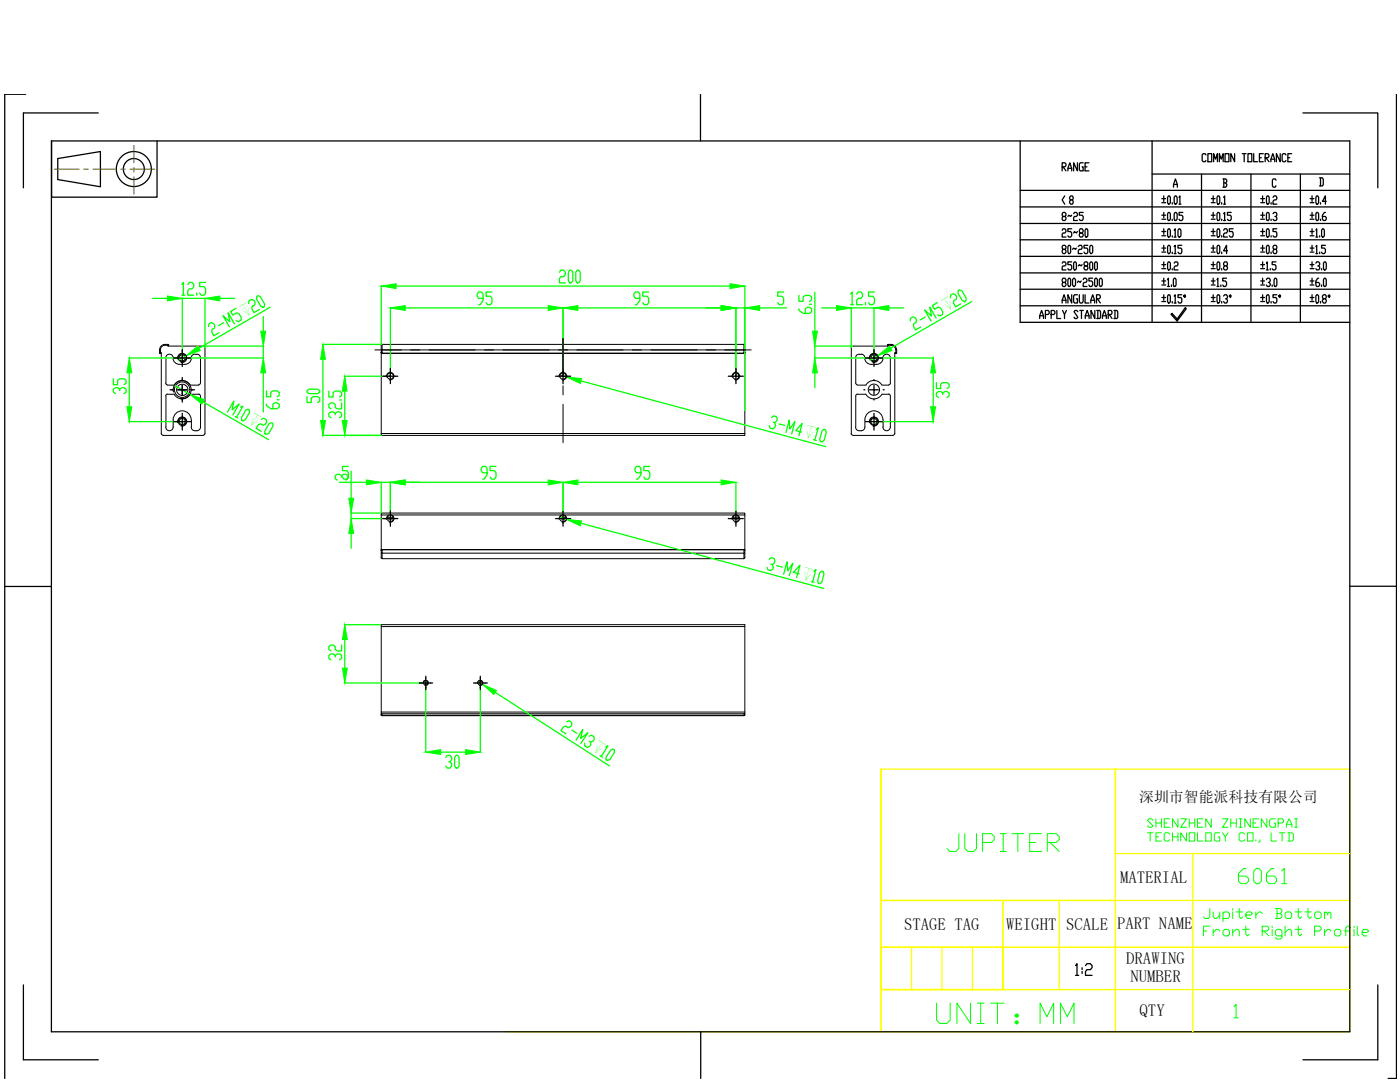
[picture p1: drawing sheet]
<svg xmlns="http://www.w3.org/2000/svg" width="279mm" height="216mm" viewBox="0 0 279 216" stroke-linecap="round" stroke-linejoin="round" font-family="sans-serif">
<defs><g id="words">
<text font-size="7.5" fill="#0f0" x="185.9" y="205.3">UNIT：MMMM</text>
<text font-size="7.1" fill="#0f0" x="188" y="171.1">JUPITER</text>
<text font-size="6.2" fill="#0f0" x="246.2" y="177.4">6061</text>
<text font-size="5.8" fill="#0f0" x="201.8" y="204.2">：</text>
<text font-size="4.4" x="211" y="45.2">8~25</text>
<g font-size="3.4" fill="#0f0">
<text x="48.9" y="63.4" transform="rotate(-30 48.9 63.4)">↧</text>
<text x="188.9" y="62.3" transform="rotate(-30 188.9 62.3)">↧</text>
<text x="49.2" y="84.4" transform="rotate(30 49.2 84.4)">↧</text>
<text x="160.3" y="87.2" transform="rotate(15 160.3 87.2)">↧</text>
<text x="159.8" y="115.5" transform="rotate(15 159.8 115.5)">↧</text>
<text x="118" y="149.6" transform="rotate(33 118 149.6)">↧</text>
</g>
<g font-size="3.3">
<text x="223.5" y="176.3">MATERIAL</text>
<text x="180.4" y="185.5">STAGE TAG</text>
<text x="200.8" y="185.5">WEIGHT</text>
<text x="212.8" y="185.5">SCALE</text>
<text x="222.9" y="185.4">PART NAME</text>
<text x="224.8" y="192.4">DRAWING</text>
<text x="225.6" y="195.9">NUMBER</text>
<text x="227.4" y="202.7">QTY</text>
</g>
<text font-size="3" x="227.3" y="160">深圳市智能派科技有限公司</text>
</g></defs>
<!-- layer: 0 -->
<g fill="none" stroke="#000" stroke-width=".2">
<path d="M31.8 70.5l.2-.2-.1 .2h.3M31.8 70.4l.1 .1M32 69.8v.5h.2v16.2M32 69.8h-.2v.7M32.9 68.9a.91 .91 0 0 0-.9 .9M32.9 68.7a1.08 1.08 0 0 0-1.1 1.1M32.9 68.9h.6v.2h7.1l.3 .3M32.9 68.7v.2M32.9 68.7h.7M33.1 71.4a.74 .74 0 0 1 .7-.7 .74 .74 0 0 1 .8 .7M33.1 76.4l.3 .4M33.1 71.4v5.1"/>
<path d="M33.1 79v6.2M33.4 78.6l-.3 .4M33.5 78.7h1.2M33.6 68.7v.1M33.6 68.7l-.1 .2 .2-.1v.3M34.5 71.4a1.29 1.29 0 0 0 1.3 1.3 1.98 1.98 0 0 0 2.1-.5l.3-.8M34.6 78.2a1.8 1.8 0 0 1 1.6-2.2 1.8 1.8 0 0 1 1.9 1.9 1.8 1.8 0 0 1-2.2 1.6M34.7 78.6a1.84 1.84 0 0 0 3.3 0M35.5 71.6a.91 .91 0 0 1 .8-1.1 .91 .91 0 0 1 1 1 .91 .91 0 0 1-1.2 .8M37.9 76.8a1.84 1.84 0 0 0-3.1 0h-1.3M38 76.8h1.6M38 78.7h1.6"/>
<path d="M38.9 70.7a.74 .74 0 0 0-.7 .7M38.9 70.7h.4M39.3 70.7a.74 .74 0 0 1 .7 .7M39.6 78.6l.4 .4M40 76.4l-.4 .4M40 79v6.2a.74 .74 0 0 1-.7 .8M40 71.4v5.1M40.9 69.4v17.1M76.1 68.9v.9M76.2 70.4l-.2-.1 .2 .2M76.2 68.7l-.2 .2M76.3 70.5v-.7h-.2v16.7"/>
<path d="M76.3 70.5h72.2v-.7h-72.2v-1.1h72.2v1.1h.1v16.7M76.3 70.5h72.2M77.2 75.2a.74 .74 0 0 1 .6-.9 .74 .74 0 0 1 .8 .8 .74 .74 0 0 1-.9 .7M111.6 75.2a.74 .74 0 0 1 .7-.9 .74 .74 0 0 1 .8 .8 .74 .74 0 0 1-.9 .7M146.1 75.2a.74 .74 0 0 1 .7-.9 .74 .74 0 0 1 .8 .8 .74 .74 0 0 1-.9 .7M148.5 70.4l.1-.1-.1 .2M148.5 68.7l.1 .2M148.6 68.9v.9M169.9 69.4v17.1M170.8 71.4v5.1M170.8 79v6.2M170.8 76.4l.3 .4"/>
<path d="M171.1 78.6l-.3 .4M171.2 78.7h1.6M171.5 70.7a.74 .74 0 0 0-.8 .7M171.5 70.7h.4M171.9 70.7a.74 .74 0 0 1 .7 .7M172.6 71.4a1.29 1.29 0 0 0 1.3 1.3 1.98 1.98 0 0 0 2.1-.5l.2-.8M172.8 78.6a1.84 1.84 0 0 0 3.2 0M173.5 71.6a.91 .91 0 0 1 .8-1.1 .91 .91 0 0 1 1 1 .91 .91 0 0 1-1.1 .8M176 76.8a1.84 1.84 0 0 0-3.2 0h-1.6M176 76.8h1.3M176.1 78.7h1.2M176.2 71.4a.74 .74 0 0 1 .7-.7 .74 .74 0 0 1 .8 .7"/>
<path d="M177.1 68.8l.2 .1-.1-.2h.7v.2h-.6v.2h-7.1l-.3 .3M177.1 68.8v.3M177.2 68.7l-.1 .1M177.3 78.6l.4 .4M177.7 76.4l-.4 .4M177.7 79v6.2a.74 .74 0 0 1-.8 .8 .74 .74 0 0 1-.7-.8M177.7 71.4v5.1M177.8 68.9a.91 .91 0 0 1 .9 .9M177.8 68.7a1.08 1.08 0 0 1 1.1 1.1M178.8 69.8v.5h-.2v16.2M178.8 69.8h.2v.7l-.2-.2 .1 .2h-.3M178.9 70.4v.1"/>
<path d="M32.2 86.5l.3 .3M35.5 84.3a.91 .91 0 0 1 .8-1.1 .91 .91 0 0 1 1 1 .91 .91 0 0 1-1.2 .8M38.2 83.8a1.8 1.8 0 0 0-1.9-1.8 1.8 1.8 0 0 0-1.7 1.8v1.4a.74 .74 0 0 1-.8 .8 .74 .74 0 0 1-.7-.8M38.2 85.2a.84 .84 0 0 0 1.1 .8M38.2 83.8v1.4M40.9 86.5l-.4 .3-7.9 .1M76.1 86.5v.4h72.5v-.4M76.1 86.5h72.5M169.9 86.5l.3 .4 8-.1 .4-.3M173.5 84.3a.91 .91 0 0 1 .8-1.1 .91 .91 0 0 1 1 1 .91 .91 0 0 1-1.1 .8M176.2 83.8a1.8 1.8 0 0 0-1.8-1.8 1.8 1.8 0 0 0-1.8 1.8v1.4a.95 .95 0 0 1-.9 .8 .95 .95 0 0 1-1-.8M176.2 83.8v1.4"/>
<path d="M76 111.2l.2 .2M76.1 102.8v7.6h.2v1.1h72.2v-1.8h-72.2l-.3 .1 .2-.2M76.1 102.8v-.4h72.5v.4M76.1 110.4v.9M76.1 102.8h72.5M77.2 103.6a.74 .74 0 0 1 .6-.9 .74 .74 0 0 1 .8 .8 .74 .74 0 0 1-.9 .7M77.3 103.3h1.2M111.6 103.6a.74 .74 0 0 1 .7-.9 .74 .74 0 0 1 .8 .8 .74 .74 0 0 1-.9 .7M111.8 103.3h1.2M146.1 103.6a.74 .74 0 0 1 .7-.9 .74 .74 0 0 1 .8 .8 .74 .74 0 0 1-.9 .7M146.3 103.3h1.1M148.5 109.7l.1 .1"/>
<path d="M148.5 109.6l.1 .2M148.5 109.7h-72.2v.7h72.3v-.6M148.6 110.4v.8l-.1 .2M148.6 102.8v7M76.1 124.6h72.5v.4h-72.5zM76.1 125v17.1M84.4 136.4a.53 .53 0 0 1 .5-.7 .53 .53 0 0 1 .6 .6 .53 .53 0 0 1-.7 .5M95.3 136.4a.53 .53 0 0 1 .5-.7 .53 .53 0 0 1 .6 .6 .53 .53 0 0 1-.7 .5M148.6 125v17.1M76.1 142.1v.3h72.5v-.3M76.1 142.4v.2M76.1 142.1h72.5"/>
<path d="M76.3 142.4v.4M148.5 142.7l.1-.1-.1 .2M148.5 142.7h-72.3l-.2-.1 .2 .2M148.5 142.4v.4h-72.2M148.6 142.4v.2"/>
<circle cx="36.4" cy="77.8" r="1.55"/>
<circle cx="36.4" cy="71.4" r=".78"/>
<circle cx="36.4" cy="71.4" r=".61"/>
<circle cx="36.4" cy="77.8" r="1.12"/>
<circle cx="77.9" cy="75" r=".61"/>
<circle cx="112.3" cy="75" r=".61"/>
<circle cx="146.8" cy="75" r=".61"/>
<circle cx="174.4" cy="77.8" r="1.12"/>
<circle cx="174.4" cy="71.4" r=".78"/>
<circle cx="174.4" cy="71.4" r=".61"/>
<circle cx="36.4" cy="84.1" r=".78"/>
<circle cx="36.4" cy="84.1" r=".61"/>
<circle cx="174.4" cy="84.1" r=".78"/>
<circle cx="174.4" cy="84.1" r=".61"/>
<circle cx="77.9" cy="103.5" r=".61"/>
<circle cx="112.3" cy="103.5" r=".61"/>
<circle cx="146.8" cy="103.5" r=".61"/>
<circle cx="85" cy="136.3" r=".44"/>
<circle cx="95.8" cy="136.3" r=".44"/>
</g>
<!-- layer: VhF -->
<g fill="none" stroke="#0f0" stroke-width=".25">
<path d="M30.5 59.5h2.9M36.3 56.8l.3-.4v2.5M36.3 58.9h.6M37.5 56.8l.3-.4h.6l.3 .4v.4l-.3 .4h-.6l-.3 .5v.8h1.2M39.3 58.5v.4M41 56.4h-1.2v.8h.9l.3 .4v.9l-.3 .4h-.6l-.3-.4M43.9 59.5h2.9M51.2 59.2l.3-.2 .5 .2 .8 1.5v.5l-.3 .1-.5-.2-.8-1.4zM76.1 57.1v11.7M79.1 57.1h66.6M96.4 59.5h-.9l-.3-.4v-.4l.3-.4h.6l.3 .4v1.3l-.6 .8h-.3M98.2 58.3h-1.2v.8h.9l.3 .4v.9l-.3 .4h-.6l-.3-.4"/>
<path d="M111.6 54.3l.3-.4h.6l.3 .4v.5l-.3 .4h-.6l-.3 .4v.8h1.2M113.7 53.9h.3l.3 .4v1.7l-.3 .4h-.3l-.3-.4v-1.7zM115.2 53.9h.3l.3 .4v1.7l-.3 .4h-.3l-.3-.4v-1.7zM127.7 59.5h-.9l-.3-.4v-.4l.3-.4h.6l.3 .4v1.3l-.6 .8h-.3M129.5 58.3h-1.2v.8h.9l.3 .4v.9l-.3 .4h-.6l-.3-.4M148.6 57.1v24.8M156.4 58.3h-1.2v.8h.9l.3 .4v.9l-.3 .4h-.6l-.3-.4M159.4 58.9v1.2h.9v-.9l.4-.3h.9l.4 .3v.6l-.4 .3M162.6 58.3v7.8M169.8 58.7l.3-.4v2.5M171 58.7l.3-.4h.5l.3 .4v.4l-.3 .4h-.5l-.3 .5v.8h1.1M174.5 58.3h-1.2v.8h.9l.3 .4v.9l-.3 .4h-.6l-.3-.4"/>
<path d="M189.7 59.4v-.5l.5-.3 .5 .2 .2 .4v.5l-.6 .3v.5l.4 .7 1-.6M191.2 58l.3-.2 .5 .3 .8 1.4v.5l-.3 .2-.5-.2-.8-1.5zM22.6 75.6v1.2h.9v-.9l.4-.3h.8l.5 .3v.6l-.5 .3M23.9 77.9v-.2l-.4-.3h-.5l-.4 .3v.5l.4 .3M23.9 77.7l.4-.3h.4l.5 .3v.5l-.5 .3M25.8 71.4h10.5M25.8 74.4v6.8M34.8 76.9l3.1 1.8M37.2 71l-1.6 .9M40.6 69.1h11.9v2.3h-16.1M40.9 69.4v-9.9h-4.5v11.9M41.6 65.2l.1-.5 .5-.3 .4 .2 .3 .4-.1 .5-.5 .3v.5l.4 .7 1-.6"/>
<path d="M44.6 64.4l-1 .6M46.8 64.6l-1.3-2.2 .4 1.8-1.4-1.2 1.3 2.2M47.1 61.5l-1.1 .6 .5 .8 .8-.5 .4 .2 .4 .8v.5l-.5 .3-.5-.2M49.6 60.6l.1-.6 .5-.3 .5 .3 .2 .3v.5l-.6 .3v.6l.4 .7 1-.6M52.5 63.2v2.9M52.5 74.4v7.8M53.2 78v1.2h.8v-.9l.5-.3h.8l.4 .3v.6l-.4 .3M53.9 61.3l-14.2 8.2M55.3 79.8h.4M61.3 79.1v1.2h.8v-.9l.4-.3h.9l.4 .3v.6l-.4 .3M61.3 77.9l.4-.2h1.7l.4 .2v.3l-.4 .3h-1.7l-.4-.3zM64.4 68.7h11.8"/>
<path d="M64.4 71.7v12.2M65.6 78v1.2h.9v-.9l.4-.3h.8l.5 .3v.6l-.5 .3M67.7 79.8h.5M68.8 75.1h9.1M68.8 78v5.9M77.9 61.4v13.6M80.9 61.4h28.5M111.7 74.9l1.4 .3M112.4 61.4v13.6M115.3 61.4h28.6M115.9 76l48.9 13.1M148.6 61.4h-1.7v13.6"/>
<path d="M151.6 61.4h5.4M159.4 61.6v.3l.9 .6h1.3l.4-.3v-.6l-.4-.3h-.5l-.4 .3v.9M161.6 60.7h.4M162.6 74.4v3M164 61.4h2.9M169.8 60.8h.6M169.9 69.4v-8h4.5v10M170.2 69.1h-7.6v2.3h11.8M172.7 60.4v.4M174.5 71.4h11.7M175.2 71l-1.6 .9M177.4 61.4h3"/>
<path d="M181.7 64v-.5l.5-.3 .5 .2 .2 .4v.5l-.6 .3v.5l.4 .7 1-.6M184.6 63.3l-1 .6M186.2 74.4v6.8M186.8 63.5l-1.2-2.2 .3 1.7-1.4-1.1 1.3 2.2M186.9 76.3v1.2h.8v-.9l.4-.3h.9l.4 .3v.6l-.4 .3M187.1 60.4l-1 .6 .4 .7 .8-.4 .4 .2 .4 .7v.6l-.5 .2-.5-.2M188.1 78.7v-.3l-.4-.3h-.4l-.4 .3v.6l.4 .3M188.1 78.4l.5-.3h.4l.4 .3v.6l-.4 .3M193.9 60.2l-16.1 9.3M25.8 84.1h10.5M40.5 80.2l13.1 7.5M45.4 82.2l1.3-2.2-.4 1.8 1.4-1.2-1.2 2.2"/>
<path d="M47 83.1l.5 .3M48 81.3l.5-.3-1.3 2.2M49 81.8l.5-.2 .3 .2v.5l-.8 1.4-.5 .3-.3-.2v-.5zM52.2 83.7l.4-.2 .5 .2 .1 .6-.2 .3-.5 .3-.5-.3-.5 .2-.4 .7 1 .6M53.2 80.7v.3l.8 .5h1.3l.4-.2v-.6l-.4-.3h-.4l-.4 .3v.8M53.7 84.6l.5-.3 .2 .2 .1 .5-.8 1.5-.6 .2-.2-.2-.1-.5zM64.4 86.9h11.6M66.9 82.8v-.3l-.4-.3h-.4l-.5 .3v.6l.5 .3M66.9 82.5l.4-.3h.4l.5 .3v.6l-.5 .3M67.7 96.2h5.4M68.2 80.4v1.2h-.9l-.4-.3v-.6l-.4-.3h-.4l-.5 .3v.6l.5 .3M68.2 95.2v-.3l-.5-.3h-.4l-.4 .3v.6l.4 .3"/>
<path d="M68.2 94.9l.4-.3h.4l.4 .3v.6l-.4 .3M69.5 93.1h-1.2v.8h.9l.3 .4v.9l-.3 .4h-.6l-.3-.4M70.1 94v5.4M80.9 96.2h28.5M97.2 94.3h-.9l-.3-.4v-.4l.3-.4h.6l.3 .4v1.3l-.6 .8h-.3M99 93.1h-1.2v.8h.9l.3 .4v.9l-.3 .4h-.6l-.3-.4M112.4 96.2v7.2M115.3 96.2h28.6M127.9 94.3h-.9l-.3-.4v-.4l.3-.4h.6l.3 .4v1.3l-.6 .8h-.3M129.7 93.1h-1.2v.8h.9l.3 .4v.9l-.3 .4h-.6l-.3-.4M146.9 96.2v7.2M154 83.3l.4-.3 .5 .1 .2 .5-.1 .4-.4 .3h-.3"/>
<path d="M154.6 84.3l.2 .6-.1 .3-.4 .4-.6-.2-.2-.5M155.5 84.6l1.1 .3M156.9 86.3l.6-2.5 .1 1.8 1-1.5-.6 2.5M159.9 86.2l-1.1-.3 1.3-1.4-.7 2.5M162.4 87.7l.5 .2M162.9 85.7l.4-.3-.7 2.4M164.1 86l.3-.3h.3l.2 .5-.4 1.7-.4 .3-.3-.1-.2-.5zM174.5 84.1h11.7M70.1 106.4v3M76 102.4h-5.9v1.1h7.8M76.1 102.3v-6.1h1.8v7.2M111.7 103.3l1.4 .3"/>
<path d="M115.9 104.4l48.5 13M153.5 111.6l.4-.3 .6 .1 .2 .5-.2 .4-.4 .4-.2-.1M154.1 112.7l.2 .4-.1 .5-.4 .2-.5-.1-.2-.5M155 112.9l1.1 .3M156.4 114.6l.7-2.5 .1 1.8 1-1.5-.7 2.5M159.5 114.5l-1.2-.3 1.4-1.4-.7 2.4M161.9 116l.6 .2M162.4 114l.4-.4-.6 2.5M163.6 114.3l.4-.3h.3l.1 .5-.4 1.7-.4 .3-.3-.1-.1-.5zM66.9 131.1v-.3l-.4-.3h-.4l-.5 .3v.6l.5 .3M66.9 130.8l.4-.3h.4l.5 .3v.6l-.5 .3M68.2 128.7v1.2h-.9l-.4-.3v-.6l-.4-.3h-.4l-.5 .3v.6l.5 .3"/>
<path d="M68.8 127.6v5.7M68.8 136.3h16.1M68.8 124.6h7.2M85 136.3v13.8M95.4 136l.9 .6M95.9 136.3v13.8M98.8 138.1l22.8 14.7M87.9 150.1h5M89 151.1l.3-.4h.5l.3 .4v.5l-.3 .4h-.3M89.8 152l.3 .4v.4l-.3 .5h-.5l-.3-.5M91 150.7h.3l.3 .4v1.7l-.3 .5h-.3l-.3-.5v-1.7zM113.1 144l.5-.2 .5 .3v.6l-.3 .3-.4 .2-.5-.3-.5 .2-.5 .7 1.1 .6"/>
<path d="M114.1 145.7l1 .6M114.9 147.7l1.4-2.1-.4 1.7 1.4-1.1-1.4 2.2M117.6 146.9l.5-.2 .4 .3 .1 .5-.3 .4-.4 .2-.3-.2M117.9 148.1v.5l-.2 .3-.5 .3-.5-.4v-.5M119.7 150.8l.5 .3M120.9 149l.4-.2-1.3 2.1M121.9 149.7l.5-.2 .2 .1v.5l-.9 1.5-.5 .1-.2-.1v-.5z"/>
</g>
<g fill="#0f0" stroke="#0f0" stroke-width=".2">
<path d="M76.1 57.1l3-.5v1z"/>
<path d="M145.7 56.6l2.9 .5-2.9 .5z"/>
<path d="M64.4 68.7l.6 3h-1z"/>
<path d="M64 83.9h1l-.6 3z"/>
<path d="M77.9 61.4l3-.4v.9z"/>
<path d="M109.4 61l3 .4-3 .5z"/>
<path d="M112.4 61.4l2.9-.4v.9z"/>
<path d="M143.9 61l3 .4-3 .5z"/>
<path d="M68.8 75.1l.5 2.9h-1z"/>
<path d="M68.3 83.9h1l-.5 3z"/>
<path d="M113.1 75.2l2.9 .3-.2 1z"/>
<path d="M148.6 61.4l3-.4v.9z"/>
<path d="M25.8 71.4l.5 3h-1z"/>
<path d="M25.3 81.2h1l-.5 2.9z"/>
<path d="M37.2 71l2.3-1.9 .5 .8z"/>
<path d="M33.4 59.1l3 .4-3 .5z"/>
<path d="M40.9 59.5l3-.4v.9z"/>
<path d="M52 66.1h1l-.5 3z"/>
<path d="M52.5 71.4l.5 3h-1z"/>
<path d="M37.9 78.7l2.9 1-.5 .9z"/>
<path d="M186.2 71.4l.5 3h-1z"/>
<path d="M185.7 81.2h1l-.5 2.9z"/>
<path d="M175.2 71l2.3-1.9 .5 .8z"/>
<path d="M174.4 61.4l3-.4v.9z"/>
<path d="M166.9 61l3 .4-3 .5z"/>
<path d="M162.6 71.4l.5 3h-.9z"/>
<path d="M162.2 66.1h.9l-.5 3z"/>
<path d="M77.9 96.2l3-.4v.9z"/>
<path d="M73.1 95.8l3 .4-3 .5z"/>
<path d="M109.4 95.8l3 .4-3 .5z"/>
<path d="M112.4 96.2l2.9-.4v.9z"/>
<path d="M143.9 95.8l3 .4-3 .5z"/>
<path d="M70.1 103.5l.5 2.9h-1z"/>
<path d="M69.6 99.4h1l-.5 3z"/>
<path d="M113.1 103.6l2.9 .3-.2 1z"/>
<path d="M85 150.1l2.9-.5v1z"/>
<path d="M92.9 149.6l3 .5-3 .5z"/>
<path d="M68.3 133.3h1l-.5 3z"/>
<path d="M68.8 124.6l.5 3h-1z"/>
<path d="M96.3 136.6l2.8 1.2-.5 .8z"/>
</g>
<g fill="none" stroke="#000" stroke-width=".25">
<path d="M33.9 77.8h.7M36.4 69.8v1.6h-1.7M36.4 76.9v.9h-.9M36.4 75.3v.7M36.4 79.6v.6M37.3 77.8h-.9v.9M38 71.4h-1.6v1.7M38.2 77.8h.6M77.9 73.5v1.6h-1.5M79.4 75.1h-1.5v1.5M112.4 73.5v1.6h-1.5M113.9 75.1h-1.5v1.5"/>
<path d="M146.9 73.5v1.6h-1.6M148.4 75.1h-1.5v1.5M172.4 77.8h.2M174.4 69.8v1.6h-1.7M174.4 76.9v.9h-.9M174.4 75.7v.3M174.4 79.6v.2M175.3 77.8h-.9v.9M176.1 71.4h-1.7v1.7M176.2 77.8h.3M36.4 82.5v1.6h-1.7M38 84.1h-1.6v1.7"/>
<path d="M174.4 82.5v1.6h-1.7M176.1 84.1h-1.7v1.7M77.9 102v1.5h-1.5M79.4 103.5h-1.5v1.5M112.4 102v1.5h-1.5M113.9 103.5h-1.5v1.5M146.9 102v1.5h-1.6M148.4 103.5h-1.5v1.5M85 134.9v1.4h-1.4M86.3 136.3h-1.3v1.3M95.9 134.9v1.4h-1.4M97.3 136.3h-1.4v1.3"/>
</g>
<g fill="none" stroke="#000" stroke-width=".2">
<path d="M74.8 69.8h5.3M81.9 69.8h1.9M85.7 69.8h9.1M96.7 69.8h1.8M100.4 69.8h9.2M111.4 69.8h1.9M112.4 67.5v7.6M112.4 77v1.8M115.1 69.8h9.2M126.2 69.8h1.8M129.9 69.8h9.2M140.9 69.8h1.9"/>
<path d="M144.6 69.8h5.3M112.4 80.7v7.6"/>
</g>
<!-- layer: 0 -->
<path d="M77.3 103.6h1.2M111.8 103.6h1.2M146.3 103.6h1.1" fill="none" stroke="#808080" stroke-width=".2"/>
<g fill="none" stroke="#0f0" stroke-width=".2">
<path d="M229 166.2h1.1M229.5 166.2v1.6M230.1 163.7l-.3-.3h-.5l-.3 .3 1.1 1.1-.3 .3h-.5l-.3-.3M230.7 163.4v1.7M230.7 164.2h1.1M230.7 167h.5M231.8 166.2h-1.1v1.6h1.1M231.8 163.4v1.7M232.3 164.2h.6M233.4 163.4h-1.1v1.7h1.1M233.4 166.4l-.3-.2h-.5l-.3 .2v1.2l.3 .2h.5l.3-.2M234 167h1.1"/>
<path d="M234 166.2v1.6M235.1 163.4v1.7l-1.1-1.7v1.7M235.1 166.2v1.6M235.6 163.4h1.2l-1.2 1.7h1.2M236.8 166.2v1.6l-1.2-1.6v1.6M237.3 166.2h1.1v1.6h-1.1zM237.3 164.2h1.1M237.3 163.4v1.7M238.4 163.4v1.7M239 166.2v1.6h1.1M239 164.2h.5M240.1 163.4h-1.1v1.7h1.1"/>
<path d="M240.6 166.2h1.1v1.6h-1.1zM241.7 163.4v1.7l-1.1-1.7v1.7M243.4 166.2h-.8l-.3 .2v1.2l.3 .2h.8v-.8h-.3M244 163.4h1.1l-1.1 1.7h1.1M244 166.2l.5 .8v.8M245.1 166.2l-.6 .8M245.6 164.2h1.1M245.6 163.4v1.7M246.7 163.4v1.7M247.3 165.1h.6M247.3 163.4h.6M247.6 163.4v1.7"/>
<path d="M248.4 166.4l-.3-.2h-.5l-.3 .2v1.2l.3 .2h.5l.3-.2M249 166.2h1.1v1.6h-1.1zM249.5 163.4v1.7l-1.1-1.7v1.7M250.1 164.2h.5M250.6 167.6v.2M251.2 163.4h-1.1v1.7h1.1M251.5 167.6v.2l-.3 .3M252.8 163.4v1.7l-1.1-1.7v1.7M253.7 166.2v1.6h1.1M254.5 163.4h-.8l-.3 .3v1.1l.3 .3h.8v-.9h-.3M255.1 164.2h.8l.3-.3v-.2l-.3-.3h-.8v1.7M255.3 166.2h1.1"/>
<path d="M255.9 166.2v1.6M256.7 165.1v-.6l.6-1.1 .5 1.1v.6M256.7 164.5h1.1M257 166.2h.8l.3 .2v1.2l-.3 .2h-.8M257.3 166.2v1.6M258.4 165.1h.5M258.4 163.4h.5M258.7 163.4v1.7M240.2 185.8h.6M241.4 181.3v1.6l-.3 .4h-.6l-.3-.4M241.4 184.8h-1.2v1.9M242.1 182v.9l.4 .4h.3l.6-.7"/>
<path d="M242.1 185.4v1.3M243.4 185.8l-.3-.4h-.3l-.7 .7M243.4 182v1.3M244.1 182.3l.3-.3h.6l.4 .3v.6l-.4 .4h-.9M244.1 185.8l.3-.4h.6l.4 .4v.6l-.4 .3h-.6l-.3-.3zM244.1 182v1.9M246 186.1l.7-.7h.3l.3 .4v.9M246 181.3v.3M246 182v1.3M246 185.4v1.3M246.7 182h1.3M247.3 181.3v1.6l.4 .4 .3-.4"/>
<path d="M248 185.4h1.3M248.6 182.6h1l.4-.3-.4-.3h-.6l-.4 .3v.6l.4 .4h.6M248.6 184.8v1.6l.4 .3 .3-.3M250.6 182v1.3M251.9 182.3l-.3-.3h-.3l-.7 .6M251.9 185.8h1l.3-.4v-.3l-.3-.3h-1v1.9M252.2 185.8l1 .9M253.9 184.8v.3M253.9 185.4v1.3M254.5 181.3h1l.3 .3v.4l-.3 .3M254.9 182.3h.6l.3 .3v.3l-.3 .4h-1M254.9 181.3v2"/>
<path d="M255.8 186.7h-.9l-.4-.3v-.6l.4-.4h.6l.3 .4v1.3l-.3 .3h-.6l-.4-.3M256.5 182.3l.3-.3h.7l.3 .3v.6l-.3 .4h-.7l-.3-.4zM256.5 186.1l.6-.7h.4l.3 .4v.9M256.5 184.8v1.9M258.5 182h1.3M258.5 185.4h1.3M259.1 181.3v1.6l.3 .4 .4-.4M259.1 184.8v1.6l.3 .3 .4-.3M260.4 182h1.3M261 181.3v1.6l.4 .4 .3-.4M262.4 182.3l.3-.3h.6l.4 .3v.6l-.4 .4h-.6l-.3-.4zM262.4 185.8h.9l.4-.4v-.3l-.4-.3h-.9v1.9"/>
<path d="M264.3 182.3l.3-.3 .4 .3v.3M264.3 182v1.3M264.3 185.4v1.3M265 182.3l.3-.3 .3 .3v1M265.6 185.8l-.3-.4h-.3l-.7 .7M266.3 185.8l.3-.4h.7l.3 .4v.6l-.3 .3h-.7l-.3-.3zM268.2 185.8h1M269.6 185.1l-.4-.3h-.3l-.3 .3v1.6M270.2 184.8v.3M270.2 185.4v1.3M270.9 184.8v1.6l.3 .3M271.8 186.1h1l.3-.3-.3-.4h-.6l-.4 .4v.6l.4 .3h.6"/>
<path d="M246.3 200.9l.4-.5v2.7M246.3 203.1h.9"/>
</g>
<!-- layer: 0 -->
<g fill="none" stroke="#ff0" stroke-width=".25">
<path d="M175.8 153.5h46.8v26.2M222.6 153.5v35.5h46.8v16.9h-46.8v-16.9h46.8v-18.7M222.6 153.5h46.8v16.8h-46.8zM175.8 179.7h24.4v9.3h-24.4v8.5h24.4v-8.5h-24.4zM211.4 179.7v17.8M222.6 179.7h-46.8v-26.2v52.4h-74.8M222.6 179.7v9.3h-22.4v8.5h22.4M222.6 179.7h-22.4v9.3h22.4v8.5M222.6 179.7h46.8M238.1 170.3v35.6M175.8 197.5h46.8v8.4h-46.8zM175.8 189h24.4v8.5h-24.4z"/>
<path d="M181.9 189v8.5M188 189v8.5M194.1 189v8.5M222.6 197.5h46.8"/>
</g>
<g fill="none" stroke="#000" stroke-width=".25">
<path d="M5.1 18.8h-4.2v196.4M139.8 18.8v9.3M278.7 18.8v196.4h-1.7M10.3 28.1h259.1v177.8h-259.1zM10.3 28.1v11.2h21v-11.2M11.5 31.6l8.5-1.4v7.1l-8.5-1.5zM19.6 22.5h-14.9v15M203.6 28.1v36.2h65.8M203.6 38h65.8M212 33.3h.5l.2-.3v-.3l-.2-.2h-.5v1.6M212.1 33.3l.6 .8M212.5 39.1l-.5 .8 .5 .8"/>
<path d="M213.1 34.1v-.5l.4-1.1 .4 1.1v.5M213.1 33.6h.8M213.7 39.9l-.2-.5 .2-.3h.3l.2 .5-.2 .3h-.3l-.2 .3 .2 .5h.3l.2-.3-.2-.5M215 32.5v1.6l-.7-1.6v1.6M216.2 32.5h-.6l-.2 .2v1.1l.2 .3h.6v-.8h-.2M216.5 33.3h.4M217.3 32.5h-.8v1.6h.8M229.9 34.7h39.5M229.9 28.1v36.2M231.9 39.6h.7M232.3 39.1v1.1M233.2 39.1h.2l.2 .3v1l-.2 .3h-.2l-.2-.3v-1z"/>
<path d="M234.2 37.4v-.6l.4-1.1 .4 1.1v.6M234.2 36.8h.8M234.5 39.1h.2l.2 .3v1l-.2 .3h-.2l-.2-.3v-1zM235.3 39.4l.2-.3v1.6M239.8 34.7v29.6M240.7 30.9l-.2-.2h-.4l-.2 .2v1.1l.2 .3h.4l.2-.3M241.1 30.7h.7v1.6h-.7zM241.7 39.6h.8M242.1 39.1v1.1M242.2 32.3v-1.6l.4 1.1 .4-1.1v1.6M243 39.1h.3l.1 .3v1l-.1 .3h-.3l-.1-.3v-1zM243.3 32.3v-1.6l.4 1.1 .4-1.1v1.6"/>
<path d="M244.1 35.7h.5l.2 .3v.3l-.2 .2M244.2 39.4l.2-.3v1.6M244.2 36.5h.4l.2 .6-.2 .3h-.5M244.2 35.7v1.7M244.5 30.7h.8v1.6h-.8zM246.4 30.7v1.6l-.8-1.6v1.6M247.9 30.7h.8M248.3 30.7v1.6M249.1 30.7h.7v1.6h-.7zM249.7 34.7v29.6M250.2 30.7v1.6h.8M251.3 31.5h.4"/>
<path d="M251.6 39.6h.8M252 39.1v1.1M252.1 30.7h-.8v1.6h.8M252.5 31.5h.5l.3-.3v-.3l-.3-.2h-.5v1.6M252.7 31.5l.6 .8M252.9 39.1h.2l.2 .3v1l-.2 .3h-.2l-.2-.3v-1zM253.6 32.3v-.5l.4-1.1 .4 1.1v.5M253.6 31.8h.8M254.1 39.4l.2-.3h.3l.2 .3-.2 .5h-.3l-.2 .3v.5h.7M254.6 36l-.1-.3h-.4l-.2 .3v1.1l.2 .3h.4l.1-.3M255.5 30.7v1.6l-.8-1.6v1.6M256.6 30.9l-.1-.2h-.4l-.2 .2v1.1l.2 .3h.4l.1-.3"/>
<path d="M257 31.5h.4M257.8 30.7h-.8v1.6h.8M259.5 34.7v29.6M260 22.5h15v15M261.5 39.6h.7M261.8 39.1v1.1M262.8 39.1h.2l.2 .3v1l-.2 .3h-.2l-.2-.3v-1zM263.3 35.5h.6l.2 .2v1.1l-.2 .3h-.6M263.5 35.5v1.6M203.6 57.7h65.8M203.6 54.5h65.8M203.6 51.2h65.8"/>
<path d="M203.6 47.9h65.8M203.6 44.6h65.8M203.6 41.3h65.8M212 45.9l.1-.3h.4l.2 .3-.2 .6h-.4l-.1 .3v.5h.7M212 52.5l.1-.2h.4l.2 .2v.3l-.2 .3h-.4l-.1 .2v.6h.7M212 59.9h.7M212.1 49.8l-.1-.6 .1-.2h.4l.2 .2v.3l-.2 .3h-.4l-.1 .3 .1 .5h.4l.2-.3-.2-.5M212.1 56.4l-.1-.3 .1-.6h.4l.2 .3-.2 .6h-.4l-.1 .2 .1 .6h.4l.2-.3-.2-.5M213.3 49h.2l.2 .2v1.1l-.2 .3h-.2l-.2-.3v-1.1zM213.3 55.5h.2l.2 .3v1.1l-.2 .3h-.2l-.2-.3v-1.1zM213.9 45.6h-.8v.6h.6l.2 .3v.5l-.2 .3h-.4l-.2-.3M213.9 58.8v1.7l-.8-1.7v1.7"/>
<path d="M213.9 52.3h-.8v.5h.6l.2 .3v.5l-.2 .3h-.4l-.2-.3M214.3 55.5h.1l.2 .3v1.1l-.2 .3h-.1l-.2-.3v-1.1zM214.4 52.3h.2l.2 .2v1.1l-.2 .3h-.2l-.1-.3v-1.1zM214.8 49.5l-.2 .3-.3-.3-.2 .3M215 58.8h-.6l-.1 .3v1.1l.1 .3h.6v-.9h-.2M215.2 49.2l.2-.2h.4l.2 .2-.2 .6h-.4l-.2 .3v.5h.8M215.4 58.8v1.4l.2 .3h.4l.2-.3v-1.4M215.6 46.5l-.2-.3 .2-.6h.4l.2 .3-.2 .6h-.4l-.2 .3 .2 .5h.4l.2-.3v-.2l-.2-.3M215.8 56.1l-.2 .3-.4-.3-.2 .3M216 52.8l-.2 .3-.4-.3-.2 .3M216.2 55.8l.1-.3h.4l.2 .3-.2 .6h-.4l-.1 .2v.6h.7M216.5 58.8v1.7h.8"/>
<path d="M216.5 53.1l-.2-.3v-.3l.2-.2h.4l.2 .2-.2 .6h-.4l-.2 .2v.3l.2 .3h.4l.2-.3-.2-.5M216.7 45.6h.2l.2 .3v1.1l-.2 .3h-.2l-.2-.3v-1.1zM217.1 49h-.8v.5h.6l.2 .3v.5l-.2 .3h-.4l-.2-.3M217.7 49l.4 .2v1.1l-.2 .3h-.2l-.2-.3v-1.1zM217.7 52.3l.4 .2v1.1l-.2 .3-.4-.3v-1.1zM217.7 59.9h.8M218.1 55.5h-.8v.6h.6l.2 .3v.5l-.2 .3h-.4l-.2-.3M218.6 55.5h.2l.2 .3v1.1l-.2 .3h-.2l-.1-.3v-1.1zM218.6 52.3h.2l.2 .2v1.1l-.2 .3h-.2l-.1-.3v-1.1zM218.8 59.6h.6l.2-.2v-.3l-.2-.3h-.6v1.7M219 59.6l.6 .9M219.6 55.5h.2l.2 .3v1.1l-.2 .3h-.2l-.2-.3v-1.1z"/>
<path d="M231.9 40.4h.7M231.9 43.7h.7M231.9 42.9h.7M231.9 47h.7M231.9 46.2h.7M231.9 50.3h.7M231.9 49.5h.7M231.9 56.9h.7M231.9 56.1h.7M231.9 53.6h.7M231.9 52.8h.7M231.9 59.4h.7"/>
<path d="M232.3 42.4v1M232.3 45.6v1.2M232.3 49v1.1M232.3 52.3v1M232.3 55.5v1.1M232.3 58.8v1.1M233 55.8l.2-.3v1.7M233 57.2h.4M233.2 45.6h.2l.2 .3v1.1l-.2 .3h-.2l-.2-.3v-1.1zM233.2 42.4h.2l.2 .2v1.1l-.2 .3h-.2l-.2-.3v-1.1zM233.2 52.3h.2l.2 .2v1.1l-.2 .3h-.2l-.2-.3v-1.1zM233.2 49h.2l.2 .2v1.1l-.2 .3h-.2l-.2-.3v-1.1z"/>
<path d="M233.2 58.8h.2l.2 .3v1.1l-.2 .3h-.2l-.2-.3v-1.1zM233.8 56.9v.3M233.9 40.4v.3M233.9 43.7v.3M233.9 47v.3M233.9 50.3v.3M233.9 53.6v.3M234.3 45.9l.2-.3v1.7M234.3 52.5l.2-.2h.4l.2 .2-.2 .6h-.4l-.2 .2v.6h.8M234.3 55.5h.2l.2 .3v1.1l-.2 .3h-.2l-.1-.3v-1.1zM234.3 49.2l.2-.2v1.6M234.3 59.1l.2-.3v1.7"/>
<path d="M234.3 47.3h.4M234.3 50.6h.4M234.5 42.4l.4 .2v1.1l-.2 .3-.4-.3v-1.1zM235.3 45.6h.2l.2 .3v1.1l-.2 .3-.4-.3v-1.1zM235.3 40.7h.4M235.9 49h-.8v.5h.6l.2 .3v.5l-.2 .3h-.4l-.2-.3M235.9 58.8h-.8v.6h.6l.2 .2v.6l-.2 .3h-.4l-.2-.3M236.1 42.4h-.8v.5h.6l.2 .3v.5l-.2 .3h-.4l-.2-.3M236.4 58.8l.2 .3-.2 .3-.2-.3zM241.7 40.4h.8M241.7 43.7h.8M241.7 42.9h.8"/>
<path d="M241.7 47h.8M241.7 46.2h.8M241.7 50.3h.8M241.7 49.5h.8M241.7 56.9h.8M241.7 56.1h.8M241.7 53.6h.8M241.7 52.8h.8M241.7 59.4h.8M242.1 42.4v1M242.1 45.6v1.2M242.1 49v1.1"/>
<path d="M242.1 52.3v1M242.1 55.5v1.1M242.1 58.8v1.1M242.9 55.8l.1-.3v1.7M242.9 57.2h.4M243 49h.3l.1 .2v1.1l-.1 .3h-.3l-.1-.3v-1.1zM243 45.6h.3l.1 .3v1.1l-.1 .3h-.3l-.1-.3v-1.1zM243 42.4h.3l.1 .2v1.1l-.1 .3h-.3l-.1-.3v-1.1zM243 52.3h.3l.1 .2v1.1l-.1 .3h-.3l-.1-.3v-1.1zM243 58.8h.3l.1 .3v1.1l-.1 .3h-.3l-.1-.3v-1.1zM243.6 56.9v.3M243.8 40.4v.3"/>
<path d="M243.8 43.7v.3M243.8 47v.3M243.8 50.3v.3M243.8 53.6v.3M244.2 45.9l.2-.3h.4l.2 .3-.2 .6h-.4l-.2 .3v.5h.8M244.2 42.6l.2-.2v1.6M244.2 59.1l.2-.3h.4l.2 .6-.2 .2h-.2M244.2 40.7h.4M244.2 44h.4M244.4 53.1l-.2-.3v-.3l.2-.2h.4l.2 .2-.2 .6h-.4l-.2 .2v.3l.2 .3h.4l.2-.3-.2-.5M244.8 55.5h-.8v.6h.6l.2 .3v.5l-.2 .3h-.4l-.2-.3M244.8 59.6l.2 .3-.2 .6h-.4l-.2-.3"/>
<path d="M245 50.1h-.8l.6-1.1v1.6M245.5 58.8l.2 .3-.2 .3-.2-.3zM245.7 42.4h-.7v.5h.5l.2 .3v.5l-.2 .3h-.3l-.2-.3M246.1 45.6h-.8v.6h.6l.2 .3v.5l-.2 .3h-.4l-.2-.3M251.6 40.4h.8M251.6 43.7h.8M251.6 42.9h.8M251.6 47h.8M251.6 46.2h.8M251.6 50.3h.8M251.6 49.5h.8M251.6 56.9h.8"/>
<path d="M251.6 56.1h.8M251.6 53.6h.8M251.6 52.8h.8M251.6 59.4h.8M252 42.4v1M252 45.6v1.2M252 49v1.1M252 52.3v1M252 55.5v1.1M252 58.8v1.1M252.7 55.8l.2-.3h.4l.2 .3v.3l-.2 .3h-.2M252.7 52.5l.2-.2v1.6"/>
<path d="M252.7 53.9h.4M252.9 42.4h.2l.2 .2v1.1l-.2 .3h-.2l-.2-.3v-1.1zM252.9 45.6h.2l.2 .3v1.1l-.2 .3h-.2l-.2-.3v-1.1zM252.9 49h.2l.2 .2v1.1l-.2 .3h-.2l-.2-.3v-1.1zM252.9 58.8h.2l.2 .3v1.1l-.2 .3h-.2l-.2-.3v-1.1zM253.3 56.4l.2 .2-.2 .6h-.4l-.2-.3M253.5 53.6v.3M253.7 40.4v.3M253.7 43.7v.3M253.7 47v.3M253.7 50.3v.3M253.9 56.9v.3"/>
<path d="M254.1 42.6l.2-.2h.3l.2 .5-.2 .3h-.2M254.3 49.8l-.2-.3v-.3l.2-.2h.3l.2 .5-.2 .3h-.3l-.2 .3 .2 .5h.3l.2-.3-.2-.5M254.4 55.5h.2l.2 .3v1.1l-.2 .3h-.2l-.1-.3v-1.1zM254.6 43.2l.2 .2-.2 .6h-.3l-.2-.3M254.6 52.3h-.7v.5h.5l.2 .3v.5l-.2 .3h-.3l-.2-.3M254.8 45.6h-.7v.6h.5l.2 .3v.5l-.2 .3h-.3l-.2-.3M254.8 58.8h-.7v.6h.5l.2 .2v.6l-.2 .3h-.3l-.2-.3M255.4 58.8l.2 .3-.2 .3-.2-.3zM261.5 40.4h.7M261.5 43.7h.7M261.5 42.9h.7M261.5 47h.7"/>
<path d="M261.5 46.2h.7M261.5 50.3h.7M261.5 49.5h.7M261.5 56.9h.7M261.5 56.1h.7M261.5 53.6h.7M261.5 52.8h.7M261.5 59.4h.7M261.8 42.4v1M261.8 45.6v1.2M261.8 49v1.1M261.8 52.3v1"/>
<path d="M261.8 55.5v1.1M261.8 58.8v1.1M262.6 45.9l.2-.3v1.7M262.6 49.2l.2-.2v1.6M262.6 52.5l.2-.2h.4l.2 .2v.3l-.4 .3M262.6 47.3h.4M262.6 50.6h.4M262.8 42.4h.2l.2 .2v1.1l-.2 .3h-.2l-.2-.3v-1.1zM262.8 58.8h.2l.2 .3v1.1l-.2 .3h-.2l-.2-.3v-1.1zM263.2 55.5h-.2l-.4 .6v.8l.2 .3h.4l.2-.6-.2-.2h-.6M263.2 53.1l.2 .2v.3l-.2 .3h-.4l-.2-.3M263.4 47v.3"/>
<path d="M263.4 50.3v.3M263.5 40.4v.3M263.5 43.7v.3M263.8 53.6v.3M263.8 56.9v.3M263.9 45.6h.2l.2 .3v1.1l-.2 .3h-.2l-.1-.3v-1.1zM264.1 59.6l-.2-.2v-.3l.2-.3h.4l.2 .6-.2 .2h-.4l-.2 .3 .2 .6h.4l.2-.3-.2-.6M264.3 55.5h.2l.2 .3v1.1l-.2 .3h-.2l-.2-.3v-1.1zM264.3 52.3h.2l.2 .2v1.1l-.2 .3h-.2l-.2-.3v-1.1zM264.5 42.4h-.2l-.4 .5v.8l.2 .3h.4l.2-.3-.2-.5h-.6M264.5 49h-.7v.5h.5l.2 .3v.5l-.2 .3h-.4l-.1-.3M264.7 40.2h-.8l.6-1.1v1.6"/>
<path d="M265.3 58.8l.1 .3-.1 .3-.2-.3zM203.6 61h65.8M207.5 63.6v-.6l.4-1.1 .4 1.1v.6M207.5 63h.8M208.6 62.8h.6l.2-.3v-.3l-.2-.3h-.6v1.7M209.8 62.8h.5l.2-.3v-.3l-.2-.3h-.5v1.7M210.9 61.9v1.7h.8M212 60.5v-.6l.4-1.1 .3 1.1v.6M212.1 61.9l.3 .9v.8M212.8 61.9l-.4 .9M215.1 62.2l-.2-.3h-.4l-.2 .3 .8 1.1-.2 .3h-.4l-.2-.3M215.5 61.9h.7"/>
<path d="M215.8 61.9v1.7M216.6 63.6v-.6l.4-1.1 .4 1.1v.6M216.6 63h.8M217.7 60.5v-.6l.4-1.1 .4 1.1v.6M218.5 61.9v1.7l-.8-1.7v1.7M218.9 61.9h.6l.1 .3v1.1l-.1 .3h-.6M219.1 61.9v1.7M220 63.6v-.6l.4-1.1 .4 1.1v.6M220 63h.8M221.2 62.8h.6l.1-.3-.1-.6h-.6v1.7M221.4 62.8l.5 .8M222.3 61.9h.6l.2 .3v1.1l-.2 .3h-.6"/>
<path d="M222.5 61.9v1.7M231.9 60.2h.7M233.7 62.7l.2-.2 1 1.1v.5zM233.9 60.2v.3M234.3 60.5h.4M236.6 61.4l.1 .2-1.8 2.5v-.5zM241.7 60.2h.8M243.8 60.2v.3M251.6 60.2h.8M253.7 60.2v.3M261.5 60.2h.7M263.5 60.2v.3"/>
<path d="M.9 117h9.4M269.4 117h9.3M4.7 196.5v15h14.9M214.6 192.7l.3-.4v2.3M214.6 194.6h.7M216 193.1v.4M216 193.9v.3M216.6 192.7l.3-.4h.7l.3 .4v.4l-.3 .4h-.7l-.3 .4v.7h1.3M275 196.5v15h-15M139.8 205.9v9.3"/>
<circle cx="26.7" cy="33.7" r="3.5"/>
<circle cx="26.7" cy="33.7" r="2.1"/>
</g>
<!-- layer: DEFAULT_1 -->
<path d="M10.9 33.8h4.9M16.7 33.8h.9M18.6 33.8h4.6M24.1 33.8h.9M25.9 33.8h5M26.7 29v3.5M26.7 33.4v.9M26.7 35.3v3.4" fill="none" stroke="#f00" stroke-width=".2"/>
<use href="#words"/>
</svg>
